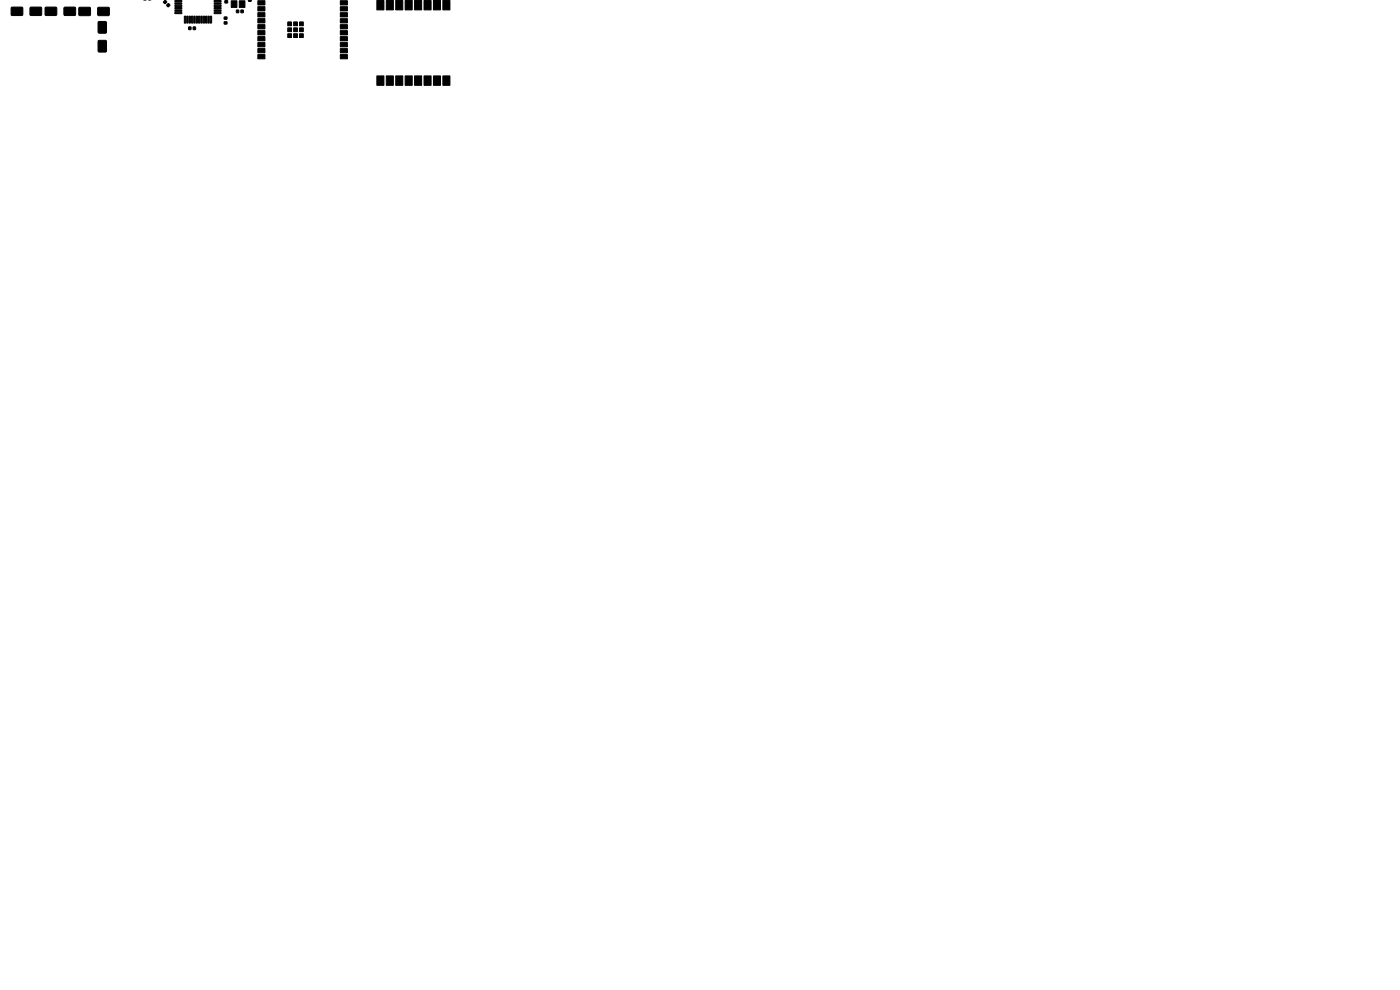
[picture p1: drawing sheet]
<svg xmlns="http://www.w3.org/2000/svg" width="297mm" height="210mm" viewBox="0 0 297 210" stroke-linecap="round" stroke-linejoin="round" font-family="sans-serif">
<g fill="#000" stroke="#000" stroke-width=".21">
<path d="M2.4 1.6h2.4v1.6h-2.4zM6.4 1.6h2.4v1.6h-2.4zM9.6 1.6h2.4v1.6h-2.4zM13.6 1.6h2.4v1.6h-2.4zM16.8 1.6h2.3v1.7h-2.3zM20.9 4.6h1.6v2.4h-1.6zM20.9 8.6h1.6v2.4h-1.6zM20.8 1.6h2.3v1.7h-2.3zM30.4 -.1h.7zM31.4 -.1h.7zM34.9 .1h.2l.3 .3-.4 .4-.3-.3zM35.6 .8h.2l.3 .3-.4 .4-.4-.4z"/>
<path d="M37.1 2.6h1.4l.1 .2-1.4 .1zM37.1 2.1h1.4l.1 .2-1.4 .1zM37.1 1.6h1.4l.1 .2-1.4 .1zM37.1 1.1h1.4l.1 .2-1.4 .1zM37.1 .6h1.4l.1 .2-1.4 .1zM37.1 .1h1.4l.1 .2-1.4 .1zM39.1 3.4l.3 .1-.1 1.4-.2-.1zM39.6 3.4l.3 .1-.1 1.4-.2-.1zM40.1 3.4l.3 .1-.1 1.4-.2-.1zM40 5.7h.5v.6h-.5zM40.6 3.4l.3 .1-.1 1.4-.2-.1zM41.1 3.4l.3 .1-.1 1.4-.2-.1z"/>
<path d="M41 5.7h.5v.6h-.5zM41.6 3.4l.3 .1-.1 1.4-.2-.1zM42.1 3.4l.3 .1-.1 1.4-.2-.1zM42.6 3.4l.3 .1-.1 1.4-.2-.1zM43.1 3.4l.3 .1-.1 1.4-.2-.1zM43.6 3.4l.3 .1-.1 1.4-.2-.1zM44.1 3.4l.3 .1-.1 1.4-.2-.1zM44.6 3.4l.3 .1-.1 1.4-.2-.1zM45.4 .1h1.4l.1 .2-1.4 .1zM45.4 .6h1.4l.1 .2-1.4 .1zM45.4 1.1h1.4l.1 .2-1.4 .1zM45.4 1.6h1.4l.1 .2-1.4 .1z"/>
<path d="M45.4 2.1h1.4l.1 .2-1.4 .1zM45.4 2.6h1.4l.1 .2-1.4 .1zM47.6 4.6h.5v.5h-.5zM47.6 3.6h.5v.5h-.5zM47.7 .1h.6v.5h-.6zM50.2 2.1h.4v.6h-.4zM49.1 .2h1.2v1.4h-1.2zM51.1 2.1h.5v.6h-.5zM50.8 .2h1.2v1.4h-1.2zM52.7 -.1h.6v.3l-.5 .1zM54.7 11.6h1.5v.9h-1.5zM54.7 10.3h1.5v.9h-1.5z"/>
<path d="M54.7 9h1.5v.9h-1.5zM54.7 7.8h1.5v.9h-1.5zM54.7 6.5h1.5v.9h-1.5zM54.7 5.2h1.5v.9h-1.5zM54.7 4h1.5v.9h-1.5zM54.7 2.7h1.5v.9h-1.5zM54.7 1.4h1.5v.9h-1.5zM54.7 .2h1.5v.9h-1.5zM61 4.7h.8v.8h-.8zM61 5.9h.8v.8h-.8zM61 7.2h.8v.8h-.8zM62.3 4.7h.8v.8h-.8z"/>
<path d="M62.3 5.9h.8v.8h-.8zM62.3 7.2h.8v.8h-.8zM63.5 4.7h.8v.8h-.8zM63.5 5.9h.8v.8h-.8zM63.5 7.2h.8v.8h-.8zM72.2 .2h1.5v.9h-1.5zM72.2 1.4h1.5v.9h-1.5zM72.2 2.7h1.5v.9h-1.5zM72.2 4h1.5v.9h-1.5zM72.2 5.2h1.5v.9h-1.5zM72.2 6.5h1.5v.9h-1.5zM72.2 7.8h1.5v.9h-1.5z"/>
<path d="M72.2 9h1.5v.9h-1.5zM72.2 10.3h1.5v.9h-1.5zM72.2 11.6h1.5v.9h-1.5zM80 16.1h1.4v2h-1.4zM80 .1h1.4v2h-1.4zM82 16.1h1.4v2h-1.4zM82 .1h1.4v2h-1.4zM84 16.1h1.4v2h-1.4zM84 .1h1.4v2h-1.4zM86 16.1h1.4v2h-1.4zM86 .1h1.4v2h-1.4zM88 16.1h1.4v2h-1.4z"/>
<path d="M88 .1h1.4v2h-1.4zM90 16.1h1.4v2h-1.4zM90 .1h1.4v2h-1.4zM92 16.1h1.4v2h-1.4zM92 .1h1.4v2h-1.4zM94 16.1h1.4v2h-1.4zM94 .1h1.4v2h-1.4z"/>
</g>
</svg>
